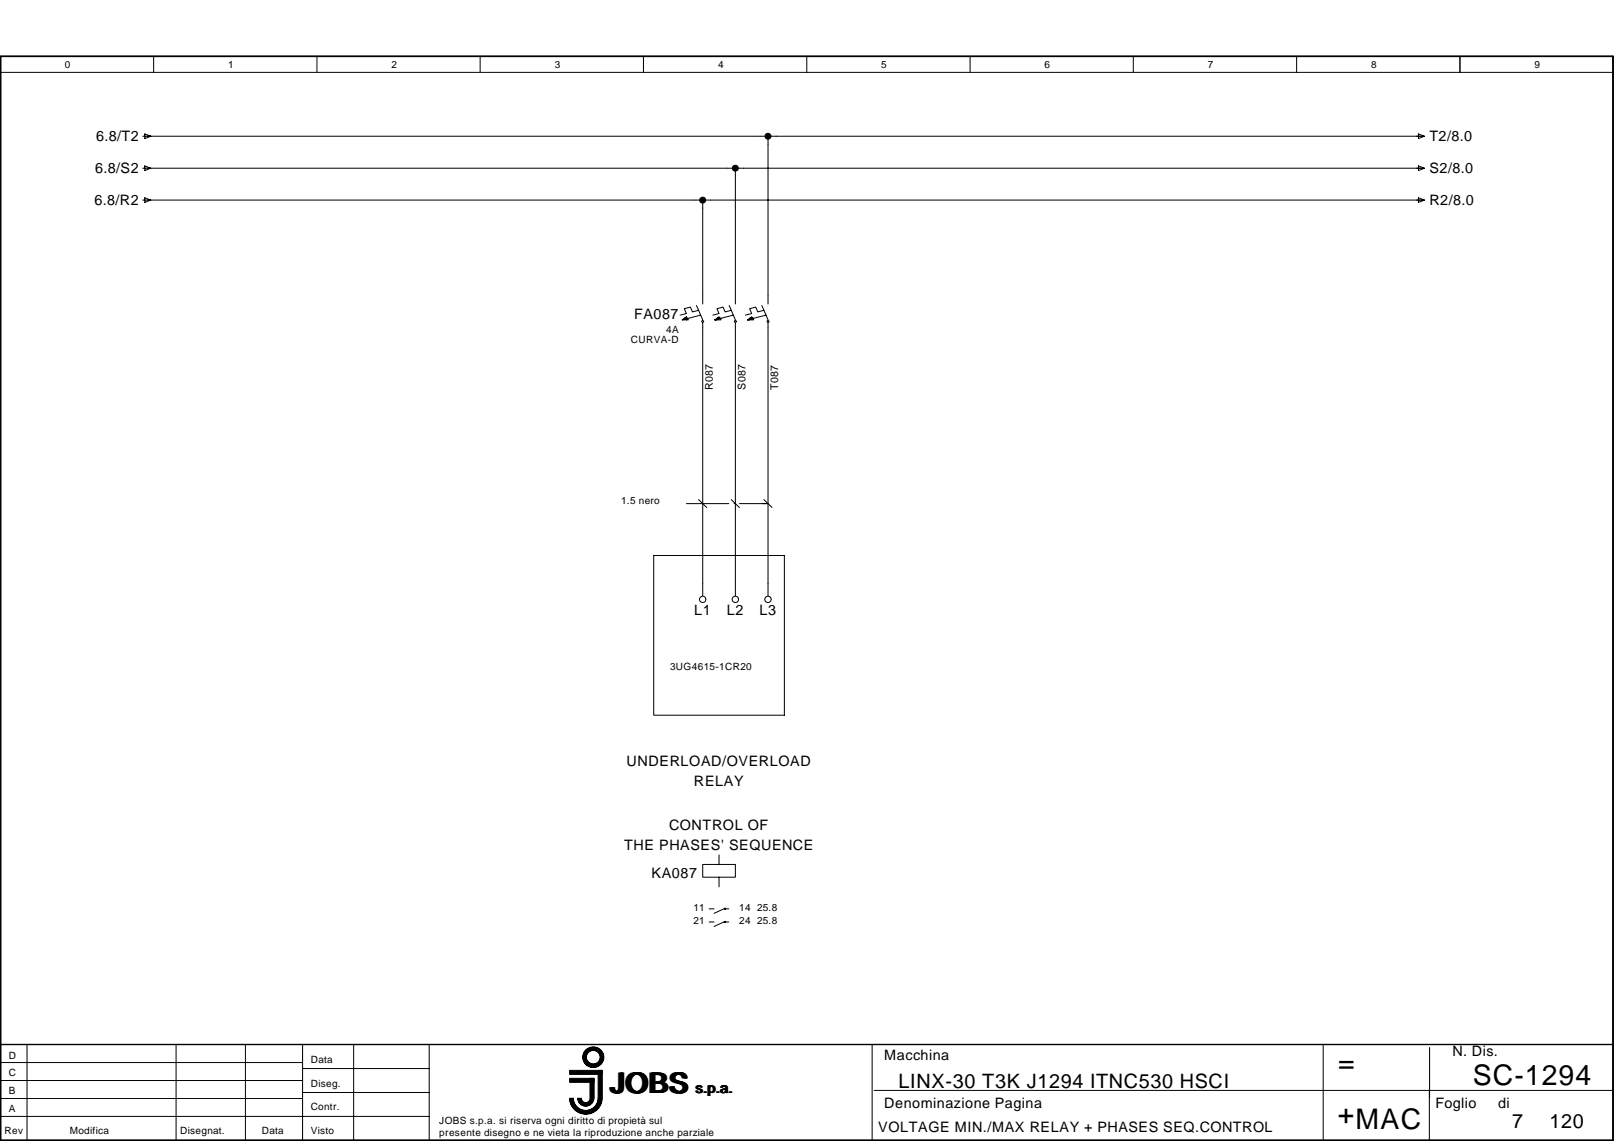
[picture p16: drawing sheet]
<svg xmlns="http://www.w3.org/2000/svg" width="297mm" height="210mm" viewBox="0 0 297 210" stroke-linecap="round" stroke-linejoin="round" font-family="sans-serif">
<defs><g id="words">
<g font-size="5.2">
<text x="246.3" y="197.2">=</text>
<text x="112.5" y="201">JOBS</text>
<text x="271.1" y="199.6">SC-1294</text>
<text x="246.2" y="206.7">+MAC</text>
</g>
<g font-size="3.6">
<text x="165.4" y="200.2">LINX-30 T3K J1294 ITNC530 HSCI</text>
<text x="278.3" y="207.6">7</text>
<text x="285.2" y="207.6">120</text>
</g>
<g font-size="2.6">
<text x="17.7" y="26">6.8/T2</text>
<text x="263.1" y="26">T2/8.0</text>
<text x="17.5" y="31.9">6.8/S2</text>
<text x="263.1" y="31.9">S2/8.0</text>
<text x="17.4" y="37.7">6.8/R2</text>
<text x="263.1" y="37.7">R2/8.0</text>
<text x="116.7" y="58.7">FA087</text>
<text x="127.8" y="113.2">L1</text>
<text x="133.8" y="113.2">L2</text>
<text x="139.8" y="113.2">L3</text>
<text x="115.3" y="141">UNDERLOAD/OVERLOAD</text>
<text x="127.7" y="144.6">RELAY</text>
<text x="123.1" y="152.7">CONTROL OF</text>
<text x="114.8" y="156.4">THE PHASES' SEQUENCE</text>
<text x="119.9" y="161.5">KA087</text>
<text x="162.7" y="195.1">Macchina</text>
<text x="267.3" y="194.3">N. Dis.</text>
<text x="128.1" y="201">s.p.a.</text>
<text x="162.7" y="203.9">Denominazione Pagina</text>
<text x="264.2" y="203.9">Foglio</text>
<text x="275.7" y="203.9">di</text>
<text x="161.6" y="208.3">VOLTAGE MIN./MAX RELAY + PHASES SEQ.CONTROL</text>
</g>
<g font-size="2">
<text x="131.2" y="71.7" transform="rotate(-90 131.2 71.7)">R087</text>
<text x="137.2" y="71.7" transform="rotate(-90 137.2 71.7)">S087</text>
<text x="143.2" y="71.7" transform="rotate(-90 143.2 71.7)">T087</text>
</g>
<g font-size="1.8">
<text x="12" y="12.6">0</text>
<text x="42" y="12.6">1</text>
<text x="72" y="12.6">2</text>
<text x="102.1" y="12.6">3</text>
<text x="132.2" y="12.6">4</text>
<text x="162.2" y="12.6">5</text>
<text x="192.3" y="12.6">6</text>
<text x="222.3" y="12.6">7</text>
<text x="252.4" y="12.6">8</text>
<text x="282.4" y="12.6">9</text>
<text x="116.1" y="63.1">CURVA-D</text>
<text x="122.6" y="61.2">4A</text>
<text x="114.3" y="92.6">1.5 nero</text>
<text x="123.3" y="123.3">3UG4615-1CR20</text>
<text x="127.6" y="167.6">11</text>
<text x="136" y="167.6">14 25.8</text>
<text x="127.6" y="170">21</text>
<text x="136" y="170">24 25.8</text>
<text x="1.6" y="194.7">D</text>
<text x="57.2" y="195.5">Data</text>
<text x="1.6" y="201.3">B</text>
<text x="1.6" y="198">C</text>
<text x="57.2" y="199.9">Diseg.</text>
<text x=".8" y="208.7">Rev</text>
<text x="1.6" y="204.6">A</text>
<text x="12.9" y="208.7">Modifica</text>
<text x="33.1" y="208.7">Disegnat.</text>
<text x="48.2" y="208.7">Data</text>
<text x="57.2" y="204.3">Contr.</text>
<text x="57.2" y="208.7">Visto</text>
<text x="80.9" y="206.8">JOBS s.p.a. si riserva ogni diritto di propietà sul</text>
<text x="80.9" y="209">presente disegno e ne vieta la riproduzione anche parziale</text>
</g>
</g></defs>
<g fill="none" stroke="#000" stroke-width=".18">
<path d="M.1 10.4h296.8v199.4h-296.8zM.1 13.3h296.8M28.3 10.4v2.9M58.3 10.4v2.9M88.4 10.4v2.9M118.4 10.4v2.9M148.5 10.4v2.9M178.5 10.4v2.9M208.6 10.4v2.9M238.6 10.4v2.9M268.7 10.4v2.9M126.3 92.6h7.8"/>
<path d="M135.1 92.6h.2M136.1 92.6h5.2M120.3 102.2h24.1v29.4h-24.1zM130.5 167.2h.9M130.5 169.6h.9M133.2 167.2l-1.8 .8M133.2 169.6l-1.8 .8M133.3 169.5h.2v.2h-.2zM133.3 167.1h.2v.2l-.2-.1zM133.6 167.2h.5M133.6 169.6h.5M.1 198.8h55.6"/>
<path d="M.1 195.5h55.6M.1 192.2h296.8M5 192.2v17.6M32.4 192.2v17.6M45.2 192.2v17.6M55.7 192.2v17.6M55.7 196.6h23.3M65.1 192.2v17.6M79 192.2v17.6M160.5 192.2v17.6M243.5 192.2v17.6M263.1 192.7v9.2"/>
<path d="M.1 205.4h78.9M.1 202.1h55.6M55.7 201h23.3M105 202a2.85 2.85 0 0 0 2.8 2.8 2.85 2.85 0 0 0 2.9-2.8M105 202a2.77 2.77 0 0 0 2.8 2.7 2.77 2.77 0 0 0 2.8-2.7M105.1 202a2.69 2.69 0 0 0 2.7 2.7 2.69 2.69 0 0 0 2.7-2.7M105.2 202a2.63 2.63 0 0 0 2.6 2.6 2.63 2.63 0 0 0 2.6-2.6M105.3 202a2.54 2.54 0 0 0 2.5 2.5 2.54 2.54 0 0 0 2.5-2.5M105.3 202a2.47 2.47 0 0 0 2.5 2.4 2.47 2.47 0 0 0 2.5-2.4M105.4 202a2.39 2.39 0 0 0 2.4 2.4 2.39 2.39 0 0 0 2.4-2.4M106.3 202a1.49 1.49 0 0 0 1.5 1.5 1.49 1.49 0 0 0 1.5-1.5M106.4 202a1.42 1.42 0 0 0 1.4 1.4 1.42 1.42 0 0 0 1.4-1.4"/>
<path d="M106.5 202a1.34 1.34 0 0 0 1.3 1.3 1.34 1.34 0 0 0 1.4-1.3M106.5 202a1.27 1.27 0 0 0 1.3 1.3 1.27 1.27 0 0 0 1.3-1.3M106.6 202a1.19 1.19 0 0 0 1.2 1.2 1.19 1.19 0 0 0 1.2-1.2M106.7 202a1.12 1.12 0 0 0 1.1 1.1 1.12 1.12 0 0 0 1.1-1.1M106.8 202a1.04 1.04 0 0 0 1 1.1 1.04 1.04 0 0 0 1-1.1M106.8 202a.96 .96 0 0 0 1 1 .96 .96 0 0 0 1-1M106.9 202a.89 .89 0 0 0 .9 .9 .89 .89 0 0 0 .9-.9M107 202a.81 .81 0 0 0 .8 .8 .81 .81 0 0 0 .8-.8M110.1 202a2.3 2.3 0 0 1-2.3 2.3 2.3 2.3 0 0 1-2.3-2.3 2.32 2.32 0 0 0 2.3 2.3 2.32 2.32 0 0 0 2.3-2.3M110.7 202a2.94 2.94 0 0 1-2.9 2.9 2.94 2.94 0 0 1-3-2.9 3 3 0 0 0 3 3 3 3 0 0 0 3-3M160.9 200.6h136M263.1 200.6v9.2"/>
<circle cx="109.2" cy="194.5" r="1.33"/>
<circle cx="109.2" cy="194.5" r="1.48"/>
<circle cx="109.2" cy="194.5" r="1.55"/>
<circle cx="109.2" cy="194.5" r="1.85"/>
<circle cx="109.2" cy="194.5" r="1.25"/>
<circle cx="109.2" cy="194.5" r="1.78"/>
<circle cx="109.2" cy="194.5" r="1.4"/>
<circle cx="109.2" cy="194.5" r="1.63"/>
<circle cx="109.2" cy="194.5" r="1.69"/>
<circle cx="109.2" cy="194.5" r="1.92"/>
</g>
<path d="M.1 10.4h296.8v199.4h-296.8zM.1 192.2h296.8" fill="none" stroke="#000" stroke-width=".26"/>
<g fill="#000" stroke="#000" stroke-width=".18">
<path d="M104.8 196.9h6v.8h-6zM104.8 198.4h4.5v.7h-4.5zM108.6 198.4h.7v3.7h-.7zM110.1 196.9h.7v5.2h-.7z"/>
<circle cx="129.3" cy="36.8" r=".55"/>
<circle cx="135.3" cy="30.9" r=".55"/>
<circle cx="141.3" cy="25.1" r=".56"/>
</g>
<g fill="none" stroke="#000" stroke-width=".19">
<path d="M26.3 36.8h235.8M26.3 30.9h235.8M26.3 25.1h235.8M26.6 24.6l1.1 .5-1.1 .4zM26.6 30.5l1.1 .4-1.1 .5zM26.6 36.4l1.1 .4-1.1 .4zM129.3 36.8v19.1M135.3 30.9v25M141.3 25.1v30.8M261 24.6l1.1 .5-1.1 .4zM261 30.5l1.1 .4-1.1 .5zM261 36.4l1.1 .4-1.1 .4z"/>
<path d="M125.9 58.5h.4v.3M128.2 56.2l1.1 2.6M128.6 57.1l-1.2 .3-.3-.9-1.2 .3 .4 .9-1.1 .3M128.9 58l-3.3 .8 .7-.5 .4 .5h-1.1M129.2 59h.2l.1 .2-.3 .1zM129.3 59.4v50.1M134.2 56.2l1.1 2.6M134.6 57.1l-1.1 .3-.4-.9-1.2 .3 .4 .9-1.1 .3M135 58l-3.4 .8 .7-.5 .4 .5h-1.1h.3v-.3h.8M135.2 59h.2l.1 .2-.3 .1zM135.3 59.4v50.1M140.2 56.2l1.1 2.6"/>
<path d="M140.6 57.1l-1.1 .3-.4-.9-1.1 .3 .3 .9-1.1 .3M141 58l-3.4 .8 .7-.5 .4 .5h-1.1h.4v-.3h.7M141.2 59h.3v.2l-.3 .1zM141.3 59.4v50.1M128.6 91.9l1.5 1.5M134.6 91.9l1.5 1.5M140.6 91.9l1.5 1.5M129.3 159h6v2.4h-6zM132.3 157.3v1.7M132.3 161.4v1.8"/>
<circle cx="129.3" cy="110.3" r=".59"/>
<circle cx="135.3" cy="110.3" r=".59"/>
<circle cx="141.3" cy="110.3" r=".59"/>
</g>
<use href="#words"/>
</svg>
